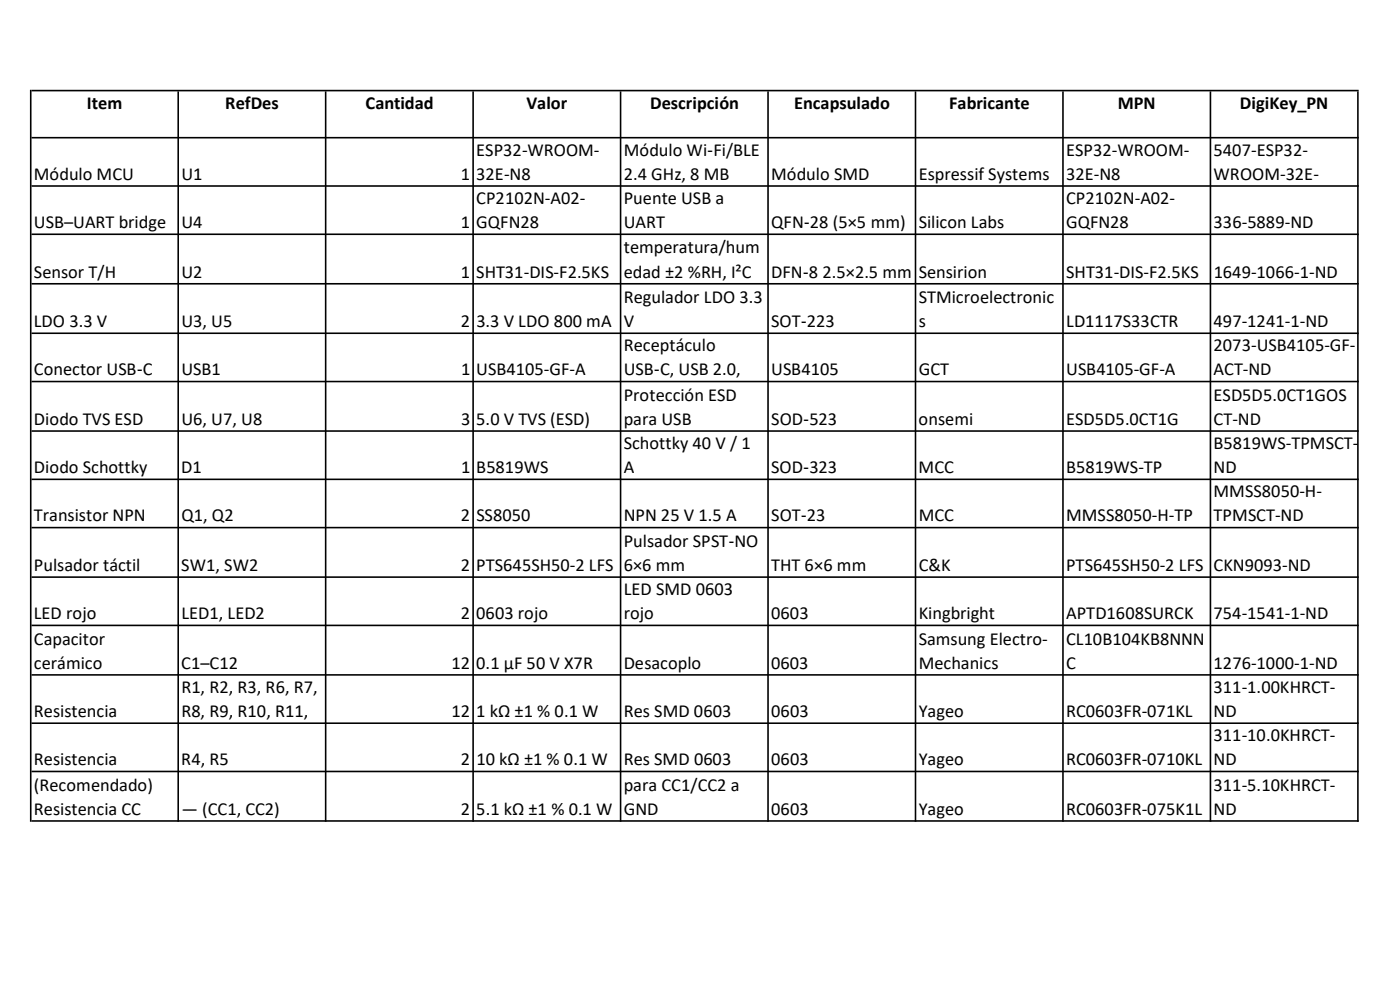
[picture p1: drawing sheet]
<svg xmlns="http://www.w3.org/2000/svg" width="297mm" height="210mm" viewBox="0 0 297 210" stroke-linecap="round" stroke-linejoin="round" font-family="sans-serif">
<defs><g id="words">
<g font-size="3.9">
<text x="18.4" y="23.1">Item</text>
<text x="47.8" y="23.1">RefDes</text>
<text x="77.5" y="23.1">Cantidad</text>
<text x="111.7" y="23.1">Valor</text>
<text x="137.9" y="23.1">Descripción</text>
<text x="168.5" y="23.1">Encapsulado</text>
<text x="201.4" y="23.1">Fabricante</text>
<text x="237.2" y="23.1">MPN</text>
<text x="263" y="23.1">DigiKey_PN</text>
<text x="101" y="33">ESP32-WROOM-</text>
<text x="132.3" y="33">Módulo Wi‑Fi/BLE</text>
<text x="226.2" y="33">ESP32-WROOM-</text>
<text x="257.5" y="33">5407-ESP32-</text>
<text x="7.2" y="38.1">Módulo MCU</text>
<text x="38.5" y="38.1">U1</text>
<text x="97.8" y="38.1">1</text>
<text x="101" y="38.1">32E-N8</text>
<text x="132.3" y="38.1">2.4 GHz, 8 MB</text>
<text x="163.6" y="38.1">Módulo SMD</text>
<text x="194.9" y="38.1">Espressif Systems</text>
<text x="226.2" y="38.1">32E-N8</text>
<text x="257.5" y="38.1">WROOM-32E-</text>
<text x="101" y="43.3">CP2102N-A02-</text>
<text x="132.3" y="43.3">Puente USB a</text>
<text x="226.2" y="43.3">CP2102N-A02-</text>
<text x="7.2" y="48.4">USB–UART bridge</text>
<text x="38.5" y="48.4">U4</text>
<text x="97.8" y="48.4">1</text>
<text x="101" y="48.4">GQFN28</text>
<text x="132.3" y="48.4">UART</text>
<text x="132.3" y="53.8">temperatura/hum</text>
<text x="163.6" y="48.4">QFN‑28 (5×5 mm)</text>
<text x="194.9" y="48.4">Silicon Labs</text>
<text x="226.2" y="48.4">GQFN28</text>
<text x="257.5" y="48.4">336-5889-ND</text>
<text x="7.2" y="58.9">Sensor T/H</text>
<text x="38.5" y="58.9">U2</text>
<text x="97.8" y="58.9">1 SHT31-DIS-F2.5KS</text>
<text x="132.3" y="58.9">edad ±2 %RH, I²C</text>
<text x="163.6" y="58.9">DFN‑8 2.5×2.5 mm Sensirion</text>
<text x="226.2" y="58.9">SHT31-DIS-F2.5KS</text>
<text x="257.5" y="58.9">1649-1066-1-ND</text>
<text x="132.3" y="64.3">Regulador LDO 3.3</text>
<text x="194.9" y="64.3">STMicroelectronic</text>
<text x="7.2" y="69.4">LDO 3.3 V</text>
<text x="38.5" y="69.4">U3, U5</text>
<text x="97.8" y="69.4">2 3.3 V LDO 800 mA</text>
<text x="132.3" y="69.4">V</text>
<text x="163.6" y="69.4">SOT‑223</text>
<text x="194.9" y="69.4">s</text>
<text x="226.2" y="69.4">LD1117S33CTR</text>
<text x="257.5" y="69.4">497-1241-1-ND</text>
<text x="132.3" y="74.5">Receptáculo</text>
<text x="257.5" y="74.5">2073-USB4105-GF-</text>
<text x="7.2" y="79.6">Conector USB‑C</text>
<text x="38.5" y="79.6">USB1</text>
<text x="97.8" y="79.6">1 USB4105-GF-A</text>
<text x="132.3" y="79.6">USB‑C, USB 2.0,</text>
<text x="163.6" y="79.6">USB4105</text>
<text x="194.9" y="79.6">GCT</text>
<text x="226.2" y="79.6">USB4105-GF-A</text>
<text x="257.5" y="79.6">ACT-ND</text>
<text x="132.3" y="85">Protección ESD</text>
<text x="257.5" y="85">ESD5D5.0CT1GOS</text>
<text x="7.2" y="90.1">Diodo TVS ESD</text>
<text x="38.5" y="90.1">U6, U7, U8</text>
<text x="97.8" y="90.1">3 5.0 V TVS (ESD)</text>
<text x="132.3" y="90.1">para USB</text>
<text x="132.3" y="95.2">Schottky 40 V / 1</text>
<text x="163.6" y="90.1">SOD‑523</text>
<text x="194.9" y="90.1">onsemi</text>
<text x="226.2" y="90.1">ESD5D5.0CT1G</text>
<text x="257.5" y="90.1">CT-ND</text>
<text x="257.5" y="95.2">B5819WS-TPMSCT-</text>
<text x="7.2" y="100.4">Diodo Schottky</text>
<text x="38.5" y="100.4">D1</text>
<text x="97.8" y="100.4">1 B5819WS</text>
<text x="132.3" y="100.4">A</text>
<text x="163.6" y="100.4">SOD‑323</text>
<text x="194.9" y="100.4">MCC</text>
<text x="226.2" y="100.4">B5819WS-TP</text>
<text x="257.5" y="100.4">ND</text>
<text x="257.5" y="105.5">MMSS8050-H-</text>
<text x="7.2" y="110.6">Transistor NPN</text>
<text x="38.5" y="110.6">Q1, Q2</text>
<text x="97.8" y="110.6">2 SS8050</text>
<text x="132.4" y="110.6">NPN 25 V 1.5 A</text>
<text x="163.6" y="110.6">SOT‑23</text>
<text x="194.9" y="110.6">MCC</text>
<text x="226.2" y="110.6">MMSS8050-H-TP</text>
<text x="257.5" y="110.6">TPMSCT-ND</text>
<text x="132.3" y="116">Pulsador SPST‑NO</text>
<text x="7.2" y="121.1">Pulsador táctil</text>
<text x="38.5" y="121.1">SW1, SW2</text>
<text x="97.8" y="121.1">2 PTS645SH50-2 LFS</text>
<text x="132.3" y="121.1">6×6 mm</text>
<text x="163.6" y="121.1">THT 6×6 mm</text>
<text x="194.9" y="121.1">C&amp;K</text>
<text x="226.2" y="121.1">PTS645SH50-2 LFS CKN9093-ND</text>
<text x="7.2" y="131.4">LED rojo</text>
<text x="38.5" y="131.4">LED1, LED2</text>
<text x="97.8" y="131.4">2 0603 rojo</text>
<text x="132.3" y="126.2">LED SMD 0603</text>
<text x="132.3" y="131.4">rojo</text>
<text x="163.6" y="131.4">0603</text>
<text x="194.9" y="131.4">Kingbright</text>
<text x="226.2" y="131.4">APTD1608SURCK</text>
<text x="257.5" y="131.4">754-1541-1-ND</text>
<text x="7.2" y="136.7">Capacitor</text>
<text x="194.9" y="136.7">Samsung Electro-</text>
<text x="226.2" y="136.7">CL10B104KB8NNN</text>
<text x="7.2" y="141.9">cerámico</text>
<text x="38.5" y="141.9">C1–C12</text>
<text x="95.8" y="141.9">12 0.1 µF 50 V X7R</text>
<text x="132.3" y="141.9">Desacoplo</text>
<text x="163.6" y="141.9">0603</text>
<text x="194.9" y="141.9">Mechanics</text>
<text x="226.2" y="141.9">C</text>
<text x="257.5" y="141.9">1276-1000-1-ND</text>
<text x="38.5" y="147">R1, R2, R3, R6, R7,</text>
<text x="257.5" y="147">311-1.00KHRCT-</text>
<text x="7.2" y="152.1">Resistencia</text>
<text x="38.5" y="152.1">R8, R9, R10, R11,</text>
<text x="95.8" y="152.1">12 1 kΩ ±1 % 0.1 W</text>
<text x="132.3" y="152.1">Res SMD 0603</text>
<text x="163.6" y="152.1">0603</text>
<text x="194.9" y="152.1">Yageo</text>
<text x="226.2" y="152.1">RC0603FR-071KL</text>
<text x="257.5" y="152.1">ND</text>
<text x="257.5" y="157.2">311-10.0KHRCT-</text>
<text x="7.2" y="162.3">Resistencia</text>
<text x="7.2" y="167.7">(Recomendado)</text>
<text x="38.5" y="162.3">R4, R5</text>
<text x="97.8" y="162.3">2 10 kΩ ±1 % 0.1 W</text>
<text x="132.3" y="162.3">Res SMD 0603</text>
<text x="132.3" y="167.7">para CC1/CC2 a</text>
<text x="163.6" y="162.3">0603</text>
<text x="194.9" y="162.3">Yageo</text>
<text x="226.2" y="162.3">RC0603FR-0710KL</text>
<text x="257.5" y="162.3">ND</text>
<text x="257.5" y="167.7">311-5.10KHRCT-</text>
<text x="7.2" y="172.8">Resistencia CC</text>
<text x="38.5" y="172.8">— (CC1, CC2)</text>
<text x="97.8" y="172.8">2 5.1 kΩ ±1 % 0.1 W</text>
<text x="132.3" y="172.8">GND</text>
<text x="163.6" y="172.8">0603</text>
<text x="194.9" y="172.8">Yageo</text>
<text x="226.2" y="172.8">RC0603FR-075K1L</text>
<text x="257.5" y="172.8">ND</text>
</g>
</g></defs>
<g fill="#000">
<path d="M6.3 19h.4v155.3h-.4zM37.6 19.4h.4v154.9h-.4zM68.9 19.4h.4v154.9h-.4zM100.2 19.4h.3v154.9h-.3zM131.5 19.4h.3v154.9h-.3zM162.8 19.4h.3v154.9h-.3zM194.1 19.4h.3v154.9h-.3zM225.3 19.4h.4v154.9h-.4zM256.6 19.4h.4v154.9h-.4zM287.9 19.4h.3v154.9h-.3z" fill-rule="evenodd"/>
<path d="M6.7 19h281.5v.4h-281.5zM6.7 29h281.5v.4h-281.5zM6.7 39.3h281.5v.3h-281.5zM6.7 49.5h281.5v.4h-281.5zM6.7 60h281.5v.4h-281.5zM6.7 70.5h281.5v.4h-281.5zM6.7 80.8h281.5v.3h-281.5zM6.7 91.3h281.5v.3h-281.5zM6.7 101.5h281.5v.4h-281.5zM6.7 111.8h281.5v.3h-281.5zM6.7 122.3h281.5v.3h-281.5zM6.7 132.5h281.5v.3h-281.5zM6.7 143h281.5v.3h-281.5zM6.7 153.2h281.5v.4h-281.5zM6.7 163.5h281.5v.3h-281.5zM6.7 174h281.5v.3h-281.5z" fill-rule="evenodd"/>
</g>
<use href="#words"/>
</svg>
